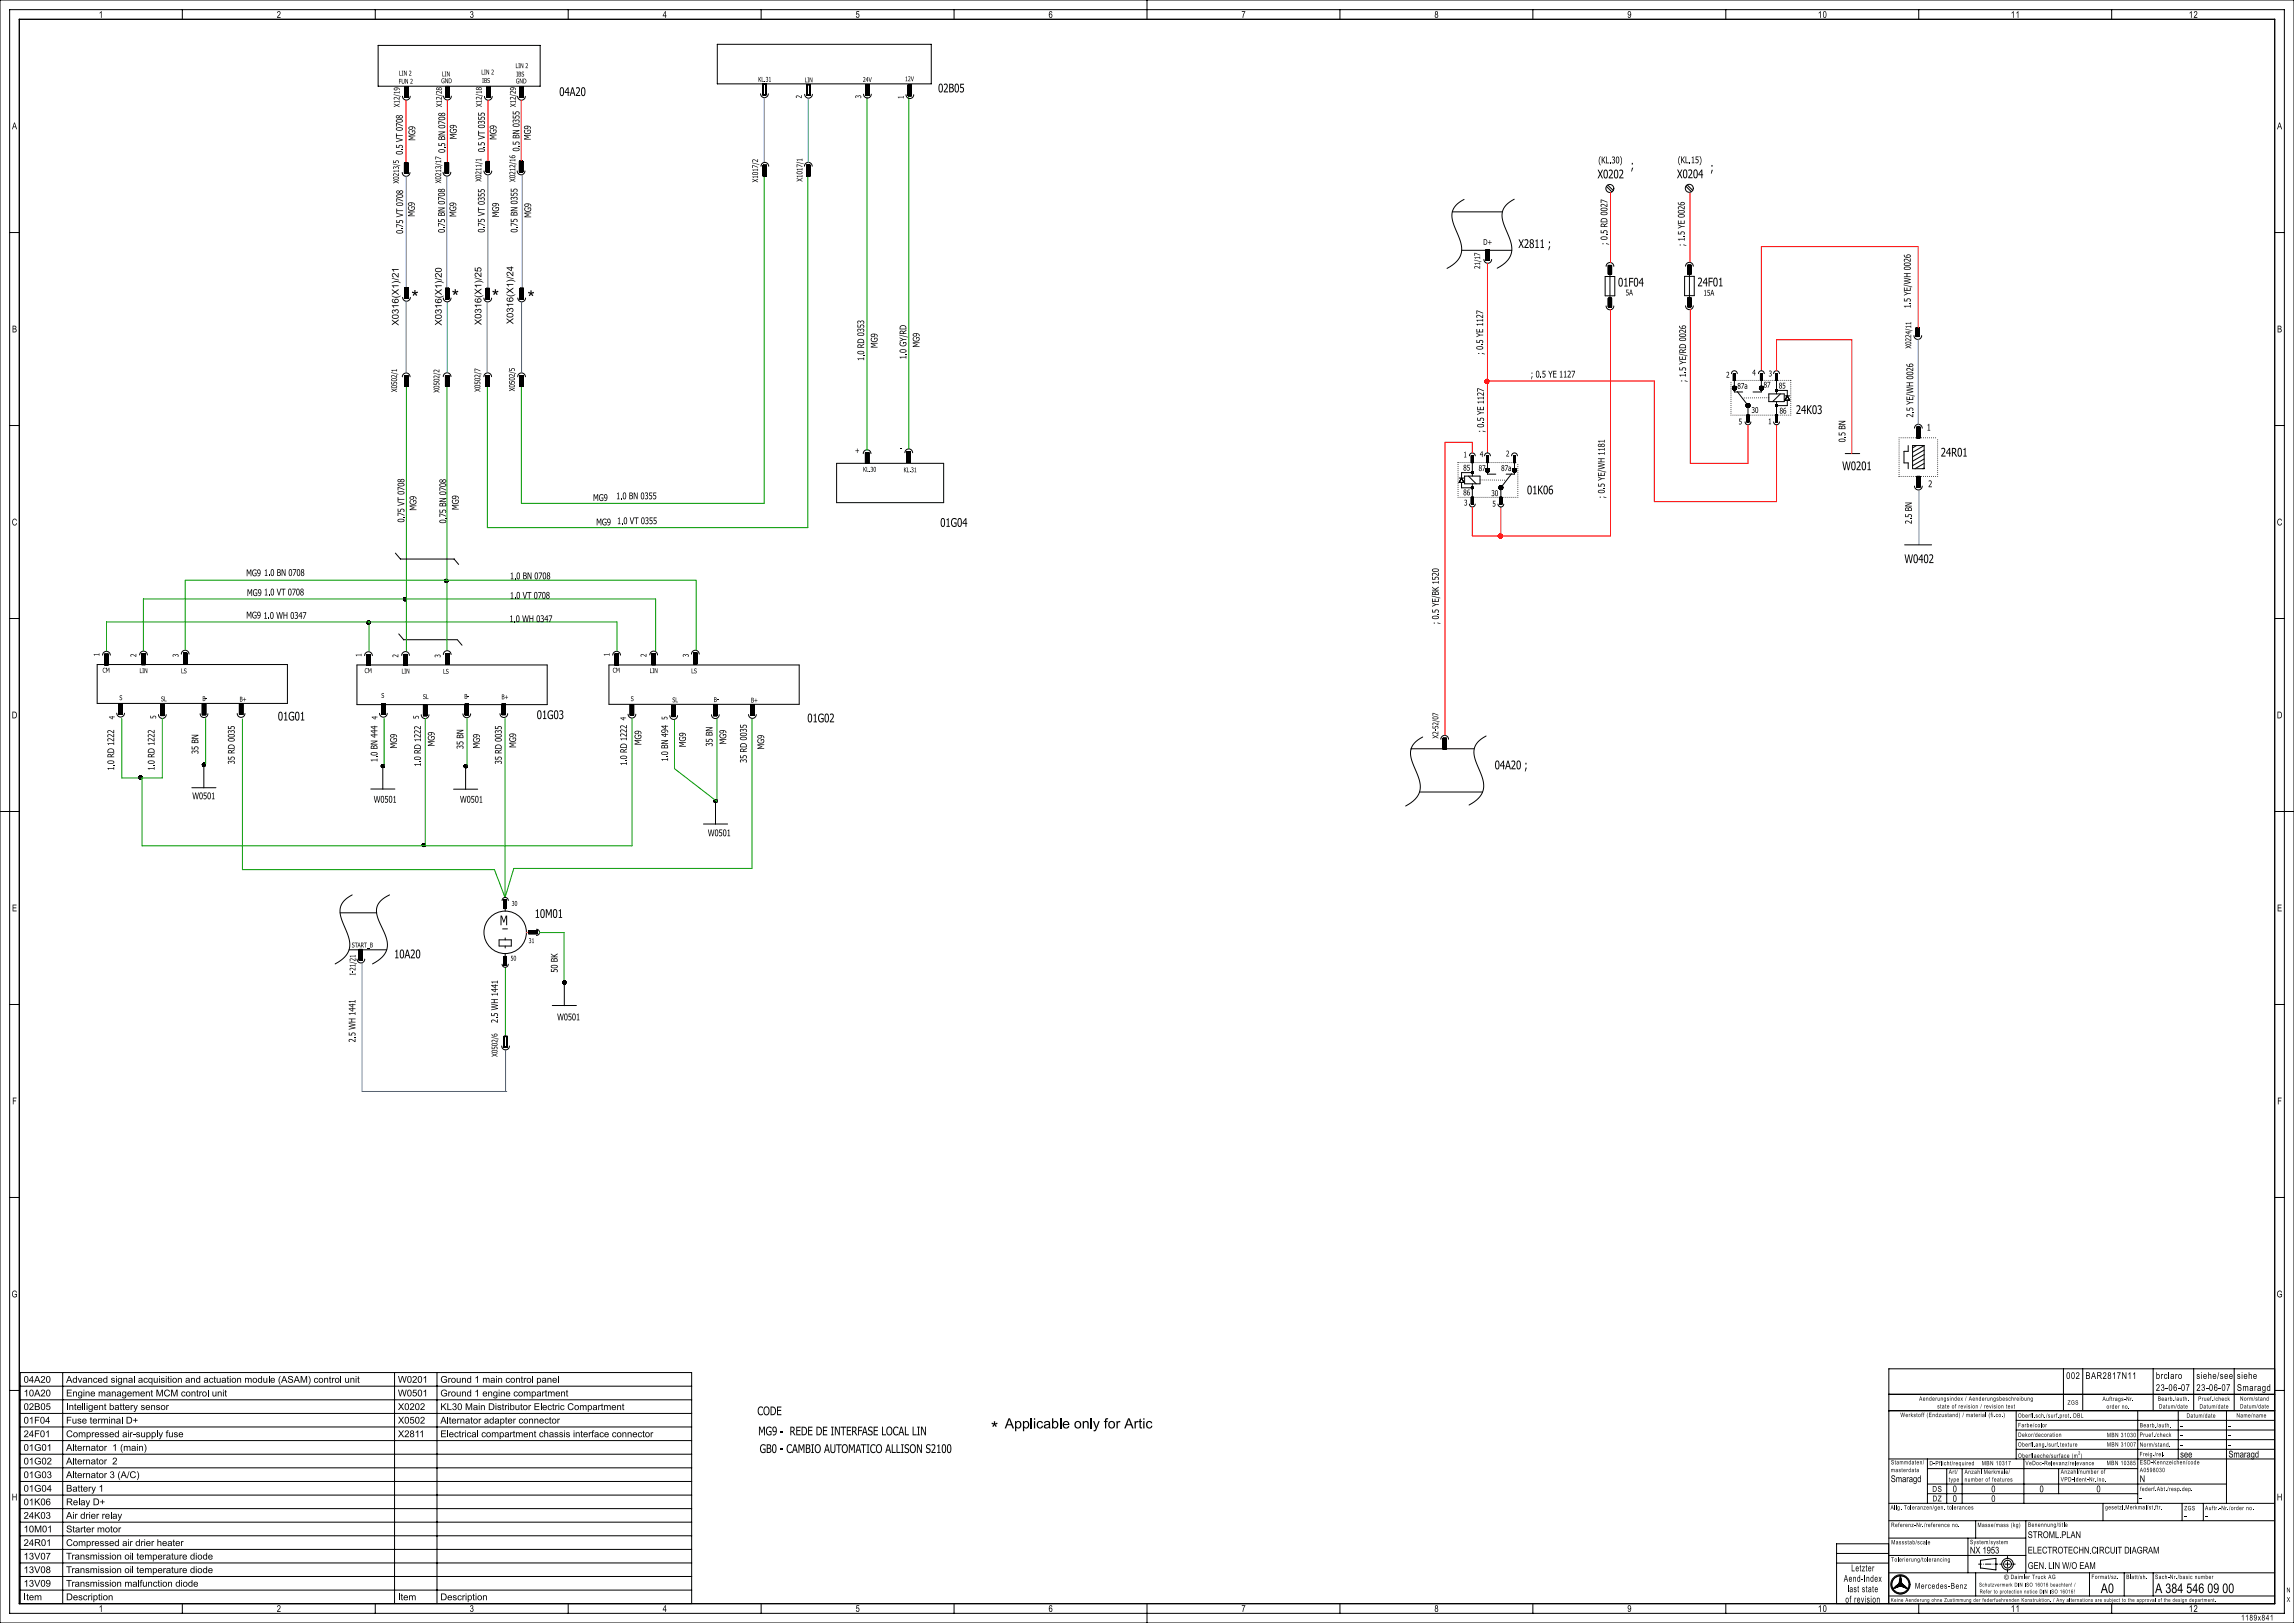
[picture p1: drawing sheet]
<svg xmlns="http://www.w3.org/2000/svg" width="1189mm" height="841mm" viewBox="0 0 1189 841" stroke-linecap="round" stroke-linejoin="round" font-family="sans-serif">
<defs><g id="words">
<g font-size="9.8">
<text x="213" y="157">*</text>
<text x="234" y="157">*</text>
<text x="255" y="157">*</text>
<text x="273" y="158">*</text>
<text x="514" y="744">*</text>
</g>
<text font-size="7.3" x="521" y="740">Applicable only for Artic</text>
<g font-size="7">
<text x="1089" y="826">A0</text>
<text x="1117" y="826">A 384 546 09 00</text>
</g>
<text font-size="6.9" x="259" y="479">M</text>
<g font-size="6.2">
<text x="486" y="48">02B05</text>
<text x="290" y="50">04A20</text>
<text x="845" y="88">;</text>
<text x="886" y="89">;</text>
<text x="828" y="92">X0202</text>
<text x="869" y="92">X0204</text>
<text x="787" y="129">X2811 ;</text>
<text x="839" y="148">01F04</text>
<text x="880" y="148">24F01</text>
<text x="931" y="215">24K03</text>
<text x="1006" y="237">24R01</text>
<text x="955" y="244">W0201</text>
<text x="791" y="256">01K06</text>
<text x="487" y="273">01G04</text>
<text x="987" y="292">W0402</text>
<text x="144" y="373">01G01</text>
<text x="278" y="373">01G03</text>
<text x="418" y="374">01G02</text>
<text x="775" y="399">04A20 ;</text>
<text x="277" y="476">10M01</text>
<text x="204" y="497">10A20</text>
<text x="393" y="733">CODE</text>
<text x="393" y="744">MG9 - REDE DE INTERFASE LOCAL LIN</text>
<text x="394" y="753">GB0 - CAMBIO AUTOMATICO ALLISON S2100</text>
</g>
<g font-size="5.3">
<text x="1159" y="721">Smaragd</text>
<text x="956" y="830">of revision</text>
</g>
<g font-size="5.2">
<text x="942" y="9">10</text>
<text x="1042" y="9">11</text>
<text x="1134" y="9">12</text>
<text x="1071" y="715">002</text>
<text x="1081" y="715">BAR2817N11</text>
<text x="1117" y="715">brclaro</text>
<text x="1138" y="715">siehe/see</text>
<text x="1159" y="715">siehe</text>
<text x="1117" y="721">23-06-07</text>
<text x="1138" y="721">23-06-07</text>
<text x="960" y="814">Letzter</text>
<text x="956" y="820">Aend-Index</text>
<text x="958" y="825">last state</text>
<text x="942" y="835">10</text>
<text x="1042" y="835">11</text>
<text x="1134" y="835">12</text>
</g>
<g font-size="4.9">
<text x="51" y="9">1</text>
<text x="143" y="9">2</text>
<text x="243" y="9">3</text>
<text x="343" y="9">4</text>
<text x="443" y="9">5</text>
<text x="543" y="9">6</text>
<text x="643" y="9">7</text>
<text x="743" y="9">8</text>
<text x="843" y="9">9</text>
<text x="6" y="67">A</text>
<text x="1180" y="67">A</text>
<text x="6" y="172">B</text>
<text x="207" y="169" transform="rotate(-90 207 169)">X0316(X1)/21</text>
<text x="229" y="169" transform="rotate(-90 229 169)">X0316(X1)/20</text>
<text x="250" y="168" transform="rotate(-90 250 168)">X0316(X1)/25</text>
<text x="266" y="168" transform="rotate(-90 266 168)">X0316(X1)/24</text>
<text x="1180" y="172">B</text>
<text x="6" y="272">C</text>
<text x="1180" y="272">C</text>
<text x="6" y="372">D</text>
<text x="1180" y="372">D</text>
<text x="6" y="472">E</text>
<text x="1180" y="472">E</text>
<text x="6" y="572">F</text>
<text x="1180" y="572">F</text>
<text x="6" y="672">G</text>
<text x="1180" y="672">G</text>
<text x="12" y="717">04A20</text>
<text x="34" y="717">Advanced signal acquisition and actuation module (ASAM) control unit</text>
<text x="206" y="717">W0201</text>
<text x="228" y="717">Ground 1 main control panel</text>
<text x="12" y="724">10A20</text>
<text x="34" y="724">Engine management MCM control unit</text>
<text x="206" y="724">W0501</text>
<text x="228" y="724">Ground 1 engine compartment</text>
<text x="12" y="731">02B05</text>
<text x="34" y="731">Intelligent battery sensor</text>
<text x="206" y="731">X0202</text>
<text x="228" y="731">KL30 Main Distributor Electric Compartment</text>
<text x="12" y="738">01F04</text>
<text x="34" y="738">Fuse terminal D+</text>
<text x="206" y="738">X0502</text>
<text x="228" y="738">Alternator adapter connector</text>
<text x="1130" y="740">-</text>
<text x="1155" y="740">-</text>
<text x="12" y="745">24F01</text>
<text x="34" y="745">Compressed air-supply fuse</text>
<text x="206" y="745">X2811</text>
<text x="228" y="745">Electrical compartment chassis interface connector</text>
<text x="1130" y="745">-</text>
<text x="1155" y="745">-</text>
<text x="12" y="752">01G01</text>
<text x="34" y="752">Alternator 1 (main)</text>
<text x="1130" y="755">see</text>
<text x="1130" y="750">-</text>
<text x="1155" y="755">Smaragd</text>
<text x="1155" y="750">-</text>
<text x="12" y="759">01G02</text>
<text x="34" y="759">Alternator 2</text>
<text x="12" y="766">01G03</text>
<text x="34" y="766">Alternator 3 (A/C)</text>
<text x="12" y="773">01G04</text>
<text x="34" y="773">Battery 1</text>
<text x="980" y="768">Smaragd</text>
<text x="1012" y="773">0</text>
<text x="1032" y="773">0</text>
<text x="1057" y="773">0</text>
<text x="1087" y="773">0</text>
<text x="1109" y="768">N</text>
<text x="6" y="778">H</text>
<text x="12" y="780">01K06</text>
<text x="34" y="780">Relay D+</text>
<text x="1012" y="778">0</text>
<text x="1032" y="778">0</text>
<text x="1109" y="778">-</text>
<text x="1180" y="778">H</text>
<text x="12" y="787">24K03</text>
<text x="34" y="787">Air drier relay</text>
<text x="1132" y="787">-</text>
<text x="1143" y="787">-</text>
<text x="12" y="794">10M01</text>
<text x="34" y="794">Starter motor</text>
<text x="1051" y="797">STROML.PLAN</text>
<text x="12" y="801">24R01</text>
<text x="34" y="801">Compressed air drier heater</text>
<text x="12" y="808">13V07</text>
<text x="34" y="808">Transmission oil temperature diode</text>
<text x="1021" y="805">NX 1953</text>
<text x="1051" y="805">ELECTROTECHN.CIRCUIT DIAGRAM</text>
<text x="12" y="815">13V08</text>
<text x="34" y="815">Transmission oil temperature diode</text>
<text x="1051" y="813">GEN. LIN W/O EAM</text>
<text x="12" y="822">13V09</text>
<text x="34" y="822">Transmission malfunction diode</text>
<text x="12" y="829">Item</text>
<text x="34" y="829">Description</text>
<text x="206" y="829">Item</text>
<text x="228" y="829">Description</text>
<text x="51" y="835">1</text>
<text x="143" y="835">2</text>
<text x="243" y="835">3</text>
<text x="343" y="835">4</text>
<text x="443" y="835">5</text>
<text x="543" y="835">6</text>
<text x="643" y="835">7</text>
<text x="743" y="835">8</text>
<text x="843" y="835">9</text>
</g>
<g font-size="4.8">
<text x="215" y="73" transform="rotate(-90 215 73)">MG9</text>
<text x="237" y="72" transform="rotate(-90 237 72)">MG9</text>
<text x="257" y="72" transform="rotate(-90 257 72)">MG9</text>
<text x="275" y="73" transform="rotate(-90 275 73)">MG9</text>
<text x="209" y="80" transform="rotate(-90 209 80)">0.5 VT 0708</text>
<text x="231" y="79" transform="rotate(-90 231 79)">0.5 BN 0708</text>
<text x="251" y="79" transform="rotate(-90 251 79)">0.5 VT 0355</text>
<text x="269" y="79" transform="rotate(-90 269 79)">0.5 BN 0355</text>
<text x="828" y="85">(KL.30)</text>
<text x="870" y="85">(KL.15)</text>
<text x="215" y="112" transform="rotate(-90 215 112)">MG9</text>
<text x="236" y="112" transform="rotate(-90 236 112)">MG9</text>
<text x="259" y="113" transform="rotate(-90 259 113)">MG9</text>
<text x="275" y="113" transform="rotate(-90 275 113)">MG9</text>
<text x="209" y="121" transform="rotate(-90 209 121)">0.75 VT 0708</text>
<text x="231" y="121" transform="rotate(-90 231 121)">0.75 BN 0708</text>
<text x="251" y="121" transform="rotate(-90 251 121)">0.75 VT 0355</text>
<text x="268" y="121" transform="rotate(-90 268 121)">0.75 BN 0355</text>
<text x="833" y="127" transform="rotate(-90 833 127)">; 0.5 RD 0027</text>
<text x="873" y="128" transform="rotate(-90 873 128)">; 1.5 YE 0026</text>
<text x="990" y="160" transform="rotate(-90 990 160)">1.5 YE/WH 0026</text>
<text x="455" y="180" transform="rotate(-90 455 180)">MG9</text>
<text x="477" y="180" transform="rotate(-90 477 180)">MG9</text>
<text x="769" y="184" transform="rotate(-90 769 184)">; 0.5 YE 1127</text>
<text x="448" y="187" transform="rotate(-90 448 187)">1.0 RD 0353</text>
<text x="470" y="186" transform="rotate(-90 470 186)">1.0 GY/RD</text>
<text x="793" y="196">; 0.5 YE 1127</text>
<text x="874" y="198" transform="rotate(-90 874 198)">; 1.5 YE/RD 0026</text>
<text x="992" y="216" transform="rotate(-90 992 216)">2.5 YE/WH 0026</text>
<text x="769" y="224" transform="rotate(-90 769 224)">; 0.5 YE 1127</text>
<text x="999" y="223">1</text>
<text x="956" y="229" transform="rotate(-90 956 229)">0.5 BN</text>
<text x="999" y="252">2</text>
<text x="307" y="260">MG9</text>
<text x="319" y="259">1.0 BN 0355</text>
<text x="832" y="258" transform="rotate(-90 832 258)">; 0.5 YE/WH 1181</text>
<text x="216" y="265" transform="rotate(-90 216 265)">MG9</text>
<text x="238" y="264" transform="rotate(-90 238 264)">MG9</text>
<text x="210" y="271" transform="rotate(-90 210 271)">0.75 VT 0708</text>
<text x="231" y="271" transform="rotate(-90 231 271)">0.75 BN 0708</text>
<text x="309" y="272">MG9</text>
<text x="320" y="272">1.0 VT 0355</text>
<text x="991" y="272" transform="rotate(-90 991 272)">2.5 BN</text>
<text x="128" y="299">MG9</text>
<text x="137" y="298">1.0 BN 0708</text>
<text x="264" y="300">1.0 BN 0708</text>
<text x="128" y="309">MG9</text>
<text x="137" y="309">1.0 VT 0708</text>
<text x="264" y="310">1.0 VT 0708</text>
<text x="128" y="320">MG9</text>
<text x="137" y="321">1.0 WH 0347</text>
<text x="264" y="322">1.0 WH 0347</text>
<text x="746" y="324" transform="rotate(-90 746 324)">; 0.5 YE/BK 1520</text>
<text x="206" y="388" transform="rotate(-90 206 388)">MG9</text>
<text x="225" y="387" transform="rotate(-90 225 387)">MG9</text>
<text x="240" y="388" transform="rotate(-90 240 388)">35 BN</text>
<text x="249" y="388" transform="rotate(-90 249 388)">MG9</text>
<text x="267" y="388" transform="rotate(-90 267 388)">MG9</text>
<text x="332" y="386" transform="rotate(-90 332 386)">MG9</text>
<text x="355" y="387" transform="rotate(-90 355 387)">MG9</text>
<text x="369" y="387" transform="rotate(-90 369 387)">35 BN</text>
<text x="376" y="386" transform="rotate(-90 376 386)">MG9</text>
<text x="396" y="388" transform="rotate(-90 396 388)">MG9</text>
<text x="103" y="391" transform="rotate(-90 103 391)">35 BN</text>
<text x="196" y="395" transform="rotate(-90 196 395)">1.0 BN 444</text>
<text x="346" y="395" transform="rotate(-90 346 395)">1.0 BN 494</text>
<text x="387" y="395" transform="rotate(-90 387 395)">35 RD 0035</text>
<text x="59" y="399" transform="rotate(-90 59 399)">1.0 RD 1222</text>
<text x="80" y="399" transform="rotate(-90 80 399)">1.0 RD 1222</text>
<text x="122" y="396" transform="rotate(-90 122 396)">35 RD 0035</text>
<text x="218" y="397" transform="rotate(-90 218 397)">1.0 RD 1222</text>
<text x="260" y="396" transform="rotate(-90 260 396)">35 RD 0035</text>
<text x="325" y="397" transform="rotate(-90 325 397)">1.0 RD 1222</text>
<text x="100" y="414">W0501</text>
<text x="194" y="416">W0501</text>
<text x="238" y="416">W0501</text>
<text x="367" y="433">W0501</text>
<text x="289" y="504" transform="rotate(-90 289 504)">50 BK</text>
<text x="258" y="530" transform="rotate(-90 258 530)">2.5 WH 1441</text>
<text x="289" y="529">W0501</text>
<text x="184" y="540" transform="rotate(-90 184 540)">2.5 WH 1441</text>
</g>
<g font-size="4.5">
<text x="1002" y="773">DS</text>
<text x="1162" y="840">1189x841</text>
</g>
<g font-size="4.4">
<text x="1002" y="778">DZ</text>
<text x="993" y="823">Mercedes-Benz</text>
</g>
<g font-size="4.1">
<text x="416" y="51" transform="rotate(-90 416 51)">2</text>
<text x="446" y="51" transform="rotate(-90 446 51)">3</text>
<text x="468" y="51" transform="rotate(-90 468 51)">1</text>
<text x="207" y="56" transform="rotate(-90 207 56)">X12/19</text>
<text x="229" y="55" transform="rotate(-90 229 55)">X12/28</text>
<text x="250" y="55" transform="rotate(-90 250 55)">X12/18</text>
<text x="267" y="56" transform="rotate(-90 267 56)">X12/29</text>
<text x="207" y="95" transform="rotate(-90 207 95)">X0213/5</text>
<text x="229" y="95" transform="rotate(-90 229 95)">X0213/17</text>
<text x="249" y="94" transform="rotate(-90 249 94)">X0211/1</text>
<text x="267" y="94" transform="rotate(-90 267 94)">X0212/16</text>
<text x="393" y="95" transform="rotate(-90 393 95)">X1017/2</text>
<text x="416" y="94" transform="rotate(-90 416 94)">X1017/1</text>
<text x="769" y="127">D+</text>
<text x="767" y="139" transform="rotate(-90 767 139)">21/17</text>
<text x="843" y="153">5A</text>
<text x="883" y="153">15A</text>
<text x="991" y="181" transform="rotate(-90 991 181)">X0224/11</text>
<text x="895" y="196">2</text>
<text x="908" y="195">4</text>
<text x="917" y="195">3</text>
<text x="206" y="203" transform="rotate(-90 206 203)">X0502/1</text>
<text x="228" y="203" transform="rotate(-90 228 203)">X0502/2</text>
<text x="249" y="203" transform="rotate(-90 249 203)">X0502/7</text>
<text x="267" y="203" transform="rotate(-90 267 203)">X0502/5</text>
<text x="900" y="201">87a</text>
<text x="914" y="201">87</text>
<text x="922" y="201">85</text>
<text x="908" y="214">30</text>
<text x="922" y="214">86</text>
<text x="901" y="220">5</text>
<text x="916" y="220">1</text>
<text x="466" y="233">-</text>
<text x="443" y="235">+</text>
<text x="759" y="237">1</text>
<text x="767" y="237">4</text>
<text x="781" y="237">2</text>
<text x="758" y="244">85</text>
<text x="766" y="244">87</text>
<text x="778" y="244">87a</text>
<text x="758" y="257">86</text>
<text x="773" y="257">30</text>
<text x="759" y="262">3</text>
<text x="773" y="262">5</text>
<text x="52" y="340" transform="rotate(-90 52 340)">1</text>
<text x="71" y="340" transform="rotate(-90 71 340)">2</text>
<text x="93" y="341" transform="rotate(-90 93 341)">3</text>
<text x="187" y="340" transform="rotate(-90 187 340)">1</text>
<text x="206" y="341" transform="rotate(-90 206 341)">2</text>
<text x="228" y="341" transform="rotate(-90 228 341)">3</text>
<text x="316" y="340" transform="rotate(-90 316 340)">1</text>
<text x="335" y="340" transform="rotate(-90 335 340)">2</text>
<text x="357" y="341" transform="rotate(-90 357 341)">3</text>
<text x="59" y="373" transform="rotate(-90 59 373)">4</text>
<text x="81" y="372" transform="rotate(-90 81 372)">5</text>
<text x="196" y="373" transform="rotate(-90 196 373)">4</text>
<text x="217" y="373" transform="rotate(-90 217 373)">5</text>
<text x="325" y="373" transform="rotate(-90 325 373)">4</text>
<text x="346" y="373" transform="rotate(-90 346 373)">5</text>
<text x="745" y="383" transform="rotate(-90 745 383)">X2-52/07</text>
<text x="184" y="505" transform="rotate(-90 184 505)">I-21/21</text>
<text x="258" y="548" transform="rotate(-90 258 548)">X0502/6</text>
</g>
<text font-size="3.5" x="1039" y="818">© Daimler Truck AG</text>
<g font-size="3.4">
<text x="267" y="35">LIN 2</text>
<text x="207" y="39">LIN 2</text>
<text x="229" y="40">LIN</text>
<text x="249" y="39">LIN 2</text>
<text x="268" y="40">IBS</text>
<text x="207" y="43">FUN 2</text>
<text x="229" y="43">GND</text>
<text x="250" y="43">IBS</text>
<text x="267" y="43">GND</text>
<text x="393" y="42">KL.31</text>
<text x="417" y="43">LIN</text>
<text x="447" y="42">24V</text>
<text x="469" y="42">12V</text>
<text x="447" y="244">KL.30</text>
<text x="468" y="245">KL.31</text>
<text x="53" y="349">CM</text>
<text x="72" y="349">LIN</text>
<text x="94" y="349">LS</text>
<text x="189" y="349">CM</text>
<text x="208" y="349">LIN</text>
<text x="230" y="349">LS</text>
<text x="318" y="349">CM</text>
<text x="337" y="349">LIN</text>
<text x="358" y="349">LS</text>
<text x="62" y="363">S</text>
<text x="83" y="363">SL</text>
<text x="105" y="363">B-</text>
<text x="124" y="364">B+</text>
<text x="198" y="362">S</text>
<text x="219" y="362">SL</text>
<text x="241" y="362">B-</text>
<text x="260" y="362">B+</text>
<text x="327" y="363">S</text>
<text x="348" y="364">SL</text>
<text x="370" y="364">B-</text>
<text x="389" y="364">B+</text>
<text x="265" y="469">30</text>
<text x="182" y="491">START_B</text>
<text x="274" y="489">31</text>
<text x="265" y="498">50</text>
<text x="1090" y="726">Auftrags-Nr.</text>
<text x="1139" y="726">Pruef./check</text>
<text x="1004" y="730">state of revision / revision text</text>
<text x="1072" y="728">ZGS</text>
<text x="985" y="734">Werkstoff (Endzustand) / material (fi.co.)</text>
<text x="1046" y="735">Oberfl.sch./surf.prot. DBL</text>
<text x="1046" y="750">Oberfl.ang./surf.texture</text>
<text x="1109" y="745">Pruef./check</text>
<text x="1046" y="755">Oberflaeche/surface (m )</text>
<text x="980" y="759">Stammdaten/</text>
<text x="1000" y="759">D-Pflicht/required</text>
<text x="1026" y="759">MBN 10317</text>
<text x="1109" y="759">ESD-Kennzeichen/code</text>
<text x="1018" y="768">number of features</text>
<text x="1068" y="764">Anzahl/number of</text>
<text x="1109" y="773">federf.Abt./resp.dep.</text>
<text x="1091" y="782">gesetzl.Merkmal/st.ftr.</text>
<text x="1132" y="783">ZGS</text>
<text x="1143" y="783">Auftr.-Nr./order no.</text>
<text x="980" y="791">Referenz-Nr./reference no.</text>
<text x="1025" y="791">Masse/mass (kg)</text>
<text x="1021" y="800">System/system</text>
<text x="1117" y="818">Sach-Nr./basic number</text>
</g>
<g font-size="3.3">
<text x="995" y="726">Aenderungsindex / Aenderungsbeschreibung</text>
<text x="1118" y="726">Bearb./auth.</text>
<text x="1161" y="726">Norm/stand</text>
<text x="1092" y="730">order no.</text>
<text x="1119" y="730">Datum/date</text>
<text x="1140" y="730">Datum/date</text>
<text x="1161" y="730">Datum/date</text>
<text x="1133" y="735">Datum/date</text>
<text x="1159" y="735">Name/name</text>
<text x="1046" y="740">Farbe/color</text>
<text x="1109" y="740">Bearb./auth.</text>
<text x="1046" y="745">Dekor/decoration</text>
<text x="1092" y="750">MBN 31007</text>
<text x="1092" y="745">MBN 31030</text>
<text x="1109" y="750">Norm/stand.</text>
<text x="1109" y="755">Freig./rel.</text>
<text x="1050" y="759">VeDoc-Relevanz/relevance</text>
<text x="1092" y="759">MBN 10385</text>
<text x="980" y="763">masterdata</text>
<text x="1010" y="764">Art/</text>
<text x="1010" y="768">type</text>
<text x="1018" y="764">Anzahl Merkmale/</text>
<text x="1068" y="768">VPD-Ident-Nr./no.</text>
<text x="1109" y="763">A0598030</text>
<text x="980" y="782">Allg. Toleranzen/gen. tolerances</text>
<text x="1051" y="791">Benennung/title</text>
<text x="980" y="800">Massstab/scale</text>
<text x="980" y="809">Tolerierung/tolerancing</text>
<text x="1084" y="818">Format/sz.</text>
<text x="1102" y="818">Blatt/sh.</text>
</g>
<g font-size="3">
<text x="1026" y="822">Schutzvermerk DIN ISO 16016 beachten! /</text>
<text x="1026" y="826">Refer to protection notice DIN ISO 16016!</text>
<text x="980" y="830">Keine Aenderung ohne Zustimmung der federfuehrenden Konstruktion. / Any alternations are subject to the approval of the design department.</text>
</g>
<text font-size="2.4" x="1077" y="754">2</text>
</g></defs>
<g fill="#000">
<path d="M1185 823l2 2v-2v2l-1-2-1 2z" fill-rule="evenodd"/>
<path d="M1185 828l1 1 1-1-1 1 1 1-1-1-1 1 1-1z" fill-rule="evenodd"/>
</g>
<g fill="none" stroke="#000" stroke-width=".52">
<path d="M0 0h1189v841h-1189zM5 5h1179v831h-1179zM94 5v5M195 5v5M294 5v5M395 5v5M494 5v5M595 0v10M694 5v5M795 5v5M894 5v5M995 5v5"/>
<path d="M1095 5v5M196 24h84v21h-84zM372 23h111v20h-111zM209 50a2 2 0 0 0 2 2 2 2 0 0 0 2-2M210 50h1h-1v-5h1v5M210 49h1M210 50h1M210 48h1M210 47h1M210 46h1M211 45h-1M211 49h-1"/>
<path d="M211 50h-1M211 47h-1M211 46h-1M230 50a2 2 0 0 0 2 2 2 2 0 0 0 2-2M231 45h2v5h-2zM231 45h2M231 50h2M231 49h2M231 47h2M231 46h2M233 49h-2M233 50h-2"/>
<path d="M233 48h-2M233 47h-2M233 46h-2M251 50a2 2 0 0 0 2 2 2 2 0 0 0 2-2M252 45h2v5h-2zM252 50h2M252 49h2M252 48h2M252 46h2M252 45h2M254 49h-2M254 48h-2"/>
<path d="M254 47h-2M254 46h-2M254 45h-2M268 50a2 2 0 0 0 2 2 2 2 0 0 0 2-2M269 45h2v5h-2zM269 49h2M269 50h2M269 48h2h-2M269 47h2M269 46h2M269 45h2M271 49h-2"/>
<path d="M271 50h-2M271 48h-2M271 47h-2M394 49a2 2 0 0 0 2 2 2 2 0 0 0 2-2M395 44h2v5h-2zM417 49a2 2 0 0 0 2 2 2 2 0 0 0 2-2M418 44h2v5h-2zM448 49a2 2 0 0 0 2 2 2 2 0 0 0 2-2M449 49h1M449 44h.1M449 44v1M450 44l-1 1"/>
<path d="M450 44l-1 2M450 44h-1v5M450 44v5M450 49h.1M450 48l-1 1M450 48v1M450 47l-1 2M450 46l-1 2M450 45l-1 2M470 49a2 2 0 0 0 2 2 2 2 0 0 0 2-2M471 50h1M471 44h.1"/>
<path d="M471 44v1M472 44l-1 1M472 44l-1 2M472 48l-1 2M472 48l-1 1M472 47l-1 2M472 49v1v-1M472 50h.1M472 49h.1M472 49v1M472 46l-1 2M472 46l-1 1"/>
<path d="M472 45l-1 2M472 44v6M472 44h-1v6M208 89a2 2 0 0 0 2 2 2 2 0 0 0 2-2M210 84h1v6h-1zM210 86h1M210 90h1M210 89h1M210 87h1M210 86h1h-1M210 85h1M211 89h-1"/>
<path d="M211 88h-1M211 87h-1M211 86h-1M230 89a2 2 0 0 0 2 2 2 2 0 0 0 2-2M231 89h1M231 84h1v6h-1zM231 84h1M231 90h1M231 88h1M231 85h1M232 86h-1M232 88h-1"/>
<path d="M232 87h-1M232 85h-1M251 89a2 2 0 0 0 2 2 2 2 0 0 0 2-2M252 84h2v5h-2zM252 89h2M252 84h2M252 88h2M252 85h2M254 86h-2M254 88h-2M254 87h-2M254 85h-2"/>
<path d="M268 89a2 2 0 0 0 2 2 2 2 0 0 0 2-2M269 84h2v5h-2zM269 89h2M269 88h2M269 87h2M269 86h2M269 84h2M271 84h-2M271 86h-2M271 85h-2M394 86a2 2 0 0 1 2-2 2 2 0 0 1 2 2M396 89h1"/>
<path d="M396 86h1v5h-1zM396 90h1M396 88h1M396 87h1M396 86h1M397 90h-1M397 89h-1M397 87h-1M397 86h-1M397 91h-1M417 86a2 2 0 0 1 2-2 2 2 0 0 1 2 2M418 89h2"/>
<path d="M418 86h2v5h-2zM418 90h2M418 88h2M418 87h2M420 87h-2M420 86h-2M420 91h-2M420 90h-2M833 97l2 2M833 96l3 3M874 97l3 2M875 96l2 3"/>
<path d="M753 110h26M759 103a10 10 0 0 0-5 15 17 17 0 0 1 2 16l-2 2-4 3M785 103a10 10 0 0 0-5 15 17 17 0 0 1 2 16l-2 2-4 3M5 121h5M758 130h26M769 134a2 2 0 0 0 2 2 2 2 0 0 0 2-2M770 129h2M770 129v6M770 135h2M770 129v1M771 129l-1 1M771 129l-1 2"/>
<path d="M772 129l-2 2M772 129v6M772 135h.1M772 134l-1 1M772 133l-1 2M772 133l-2 2M772 132l-2 2M772 132l-2 1M772 131l-2 2M772 130l-2 2M832 138a2 2 0 0 1 2-2 2 2 0 0 1 2 2M834 138v4"/>
<path d="M834 138h1M834 138h.1M835 138l-1 1M835 138v4M835 140l-1 2M835 139l-1 2M835 138l-1 2M874 138a2 2 0 0 1 2-2 2 2 0 0 1 2 2M875 137h1M875 137v5M875 138l1-1-1 1M875 137h.1"/>
<path d="M875 137v1M876 137l-1 2M876 137v5M876 140l-1 2M876 139l-1 2M876 138l-1 2M876 138l-1 1M1179 121h5M209 154a2 2 0 0 0 2 2 2 2 0 0 0 2-2M210 153h2M210 149h2v6h-2zM210 154h2"/>
<path d="M210 152h2M210 151h2M212 154h-2M212 149h-2M212 153h-2M212 151h-2M212 150h-2M230 154a2 2 0 0 0 2 2 2 2 0 0 0 2-2M231 149h2v6h-2zM231 153h2h-2M231 153h2M231 152h2"/>
<path d="M231 151h2M231 150h2M233 154h-2M233 155h-2M233 153h-2M233 150h-2M251 154a2 2 0 0 0 2 2 2 2 0 0 0 2-2M252 154h2l-2 1M252 149h2v6h-2zM252 153h2M252 152h2M252 151h2"/>
<path d="M252 150h2M254 153h-2M254 154h-2M254 150h-2M254 155h-2M268 154a2 2 0 0 0 2 2 2 2 0 0 0 2-2M270 153h1h-1M270 149h1v6h-1zM270 153h1M270 152h1M270 151h1M270 150h1"/>
<path d="M271 154h-1M271 155h-1M271 153h-1M271 150h-1M832 143h5v10h-5zM832 159a2 2 0 0 0 2 2 2 2 0 0 0 2-2M834 159h1M834 155v4M834 142h1M834 155h1M834 155h.1M835 155l-1 1"/>
<path d="M835 155v4M835 141l-1 1v13h1M835 142h.1M835 141v1v-1M835 141l-1 1M835 159h.1M835 158v1M835 158l-1 1M835 157l-1 2M835 156l-1 2M835 156l-1 1M835 155l-1 2"/>
<path d="M873 143h5v10h-5zM874 158a2 2 0 0 0 2 2 2 2 0 0 0 2-2M875 142h1M875 154v1M875 142l1-1v1v12l-1 1M876 154l-1 2M876 154v5h-1M876 154h-1v5M876 142h.1M876 141v1M876 141l-1 1M876 159h.1"/>
<path d="M876 158v1M876 158l-1 1M876 157l-1 2M876 156l-1 2M876 155l-1 2M876 155l-1 1M992 174a2 2 0 0 0 2 2 2 2 0 0 0 2-2M993 171l1-1-1 1M993 170h.1M994 170h-1M994 170l-1 1M995 170l-2 1"/>
<path d="M995 170l-2 2M995 170v4h-2M995 170h-2v4M995 174h.1M995 174h-1M995 173l-1 1M995 173l-2 1M995 172l-2 2M995 172l-2 1M995 171l-2 2M209 195a2 2 0 0 1 2-2 2 2 0 0 1 2 2M210 195h1v5h-1z"/>
<path d="M210 200h1M210 198h1h-1M210 198h1M210 197h1M210 196h1M210 195h1M211 197h-1M211 200h-1M211 199h-1M211 198h-1M230 195a2 2 0 0 1 2-2 2 2 0 0 1 2 2M231 195h2v5h-2z"/>
<path d="M231 197h2M231 200h2M231 199h2M231 198h2M231 195h2M233 195h-2M233 200h-2M233 197h-2M233 196h-2M251 195a2 2 0 0 1 2-2 2 2 0 0 1 2 2M252 195h2v5h-2zM252 200h2"/>
<path d="M252 199h2M252 198h2M252 197h2M254 197h-2M254 200h-2M254 196h-2M254 195h-2M268 195a2 2 0 0 1 2-2 2 2 0 0 1 2 2M269 195h2v5h-2zM269 200h2M269 199h2M269 198h2"/>
<path d="M269 195h2M271 197h-2M271 198h-2M271 196h-2M271 195h-2M897 198h.1M897 199h.1M897 194a1.5 1.5 0 0 1 2-2 1.5 1.5 0 0 1 1 2M898 197h.1M898 194h1M898 197h1M898 194v3"/>
<path d="M898 194h.1M899 194h-1M899 197h.1M899 194l-1 1M899 197v3M899 196v1M899 196l-1 1M899 195l-1 1M899 194l-1 2M899 194v3M900 197h.1M901 197h.1"/>
<path d="M902 197h.1M903 197h.1M904 197h.1M905 197h.1M906 197h.1M908 197h.1M909 197h.1M910 197h.1M911 197h.1M911 194a1.5 1.5 0 0 1 2-2 1.5 1.5 0 0 1 1 2M912 197h.1M912 197h1"/>
<path d="M912 194h1M912 194v3M912 194h.1M913 194h-1M913 194l-1 1M913 197v3M913 194v3M913 197h.1M913 196v1M913 196l-1 1M913 195l-1 2M913 195l-1 1"/>
<path d="M914 197h.1M915 197h.1M916 197h.1M917 197h.1M918 197h.1M919 197h.1M919 194a1.5 1.5 0 0 1 2-2 1.5 1.5 0 0 1 1 2M920 197h.1M920 194h1M920 194v3h1M920 194h.1M921 194h-1"/>
<path d="M921 197v7M921 194l-1 1M921 194v3M921 197h.1M921 196v1M921 196l-1 1 1-1M921 196l-1 1M921 195l-1 2M921 195l-1 1M921 194l-1 2M922 197h.1M923 197h.1"/>
<path d="M924 197h.1M925 197h.1M926 197h.1M927 197h.1M928 197h.1M928 198h.1M928 199h.1M897 200h.1M897 201h.1M897 202h.1M897 203h.1M897 204h.1"/>
<path d="M897 205h.1M897 206h.1M897 207h.1M897 208h.1M897 209h.1M897 210h.1M897 211h.1M897 212h.1M897 213h.1M897 214h.1M897 215h.1M898 201l2 1"/>
<path d="M898 201v1M898 201h.1M898 215h.1M898 202h1M899 200l-1 1M899 201l-1 1M899 200h1M899 202v1h4M899 202l1-1-1 1M899 215h.1M899 200l-1 2M900 200v1"/>
<path d="M900 200l-2 1M900 202h-1M900 200l-2 2M900 201l-2 1M900 201l-1 1M900 201v1M900 215h.1M900 203l6 7M901 215h.1M902 215h.1M903 215h.1M904 206h.1"/>
<path d="M904 215h.1M904 219a1.5 1.5 0 0 0 2 1 1.5 1.5 0 0 0 1-1M905 210v1M905 210h.1M905 206h.1M905 211h.1M905 209v1M905 215h1M905 211h1M905 215v4h1v-4M906 215h-1M906 209l-1 1"/>
<path d="M906 211v4h-1M906 209h1M906 209l-1 2M906 209l1 2M906 209v2M906 211h.1M906 211l1-1-1 1M906 206h.1M906 215l-1 1M906 216l-1 1M906 218v1M906 218v1v-1"/>
<path d="M906 217l-1 1M906 216l-1 2M906 215l-1 2M907 209l-2 2M907 209v1M907 209l-2 2 2-2M907 211h.1M907 210l-2 1M907 211h-1M907 210l-1 1M907 210v1M907 206h.1"/>
<path d="M908 215h.1M908 206h.1M909 215h.1M909 206h.1M910 215h.1M910 206h.1M911 215h.1M911 206h1M912 215h.1M912 201l2 1M912 201v1M912 201h.1"/>
<path d="M912 202h.1M912 200v1M912 202h1M913 200l-1 1M913 206h.1M913 215h.1M913 201l-1 1M913 200h.1M913 200h-1M913 202v1h-4M913 200h1M913 202h.1"/>
<path d="M913 200l-1 2M914 202h-1M914 200l-2 2v-1M914 206h.1M914 200l-2 2M914 202h.1M914 200v1M914 200l-2 1M914 201l-2 1 1-1M914 215h.1M914 201h.1M914 201l-1 1"/>
<path d="M914 201l-1 1h1M914 201v1M915 206h.1M915 215h.1M916 206h.1M916 215h.1M917 206h.1M917 204h8v4h-8zM917 215h.1M918 215h.1M919 215h.1M919 219a1.5 1.5 0 0 0 2 1 1.5 1.5 0 0 0 1-1"/>
<path d="M920 215h.1M920 215h1M920 215v4M920 210h.1M920 202v1M920 210l1 1M920 203h1M920 202h.1M921 211h.1M921 203h.1M921 210h-1M921 210h.1"/>
<path d="M921 203v-1v1M921 202h-1M921 208v7l-1 1M921 210v1M921 202v1M921 202h.1M921 202l-1 1M921 215l-1 1M921 210l-1 1M921 216l-1 1M921 202h5v3M921 215v4h-1"/>
<path d="M921 218v1M921 218l-1 1M921 217l-1 2M921 217l-1 1M921 216l-1 2M922 215h.1M923 204l-4 4M923 215h.1M924 215h.1M925 215h.1M925 205h3M926 215h.1"/>
<path d="M926 205l2 2h-3zM926 207v3h-5M927 215h.1M928 215h.1M928 200h.1M928 201h.1M928 202h.1M928 203h.1M928 204h.1M928 205h.1M928 206h.1M928 207h.1"/>
<path d="M928 208h.1M928 209h.1M928 210h.1M928 211h.1M928 212h.1M928 213h.1M928 214h.1M5 221h5M447 235a2 2 0 0 1 2-2 2 2 0 0 1 2 2M449 235h1M449 235v5M449 235h.1"/>
<path d="M450 235l-1 1M450 235v5M450 240h.1M450 239v1M450 239l-1 1M450 238l-1 2M450 237l-1 2M450 236l-1 2M450 235l-1 2M469 235a2 2 0 0 1 2-2 2 2 0 0 1 2 2M470 234h2M470 234v6"/>
<path d="M470 234h.1M471 234h-1M471 234l-1 1M471 240l1-1-1 1M472 234l-2 2M472 234v6h-2M472 239v1M472 239l-1 1M472 238l-1 2M472 238l-2 2M472 237l-2 2M472 237l-2 1"/>
<path d="M472 236l-2 2M472 235l-2 2M756 240h.1M757 240h.1M758 240h.1M759 240h.1M760 240h.1M761 240h.1M762 236a1.5 1.5 0 0 1 1-1 1.5 1.5 0 0 1 2 1M762 240h.1M763 236h1M763 236v4"/>
<path d="M763 236h.1M763 236v1M763 240v7M764 236l-1 1M764 236v4h-1M764 239l-1 1M764 238l-1 2M764 238l-1 1M764 237l-1 2M764 237l-1 1M764 236l-1 2M764 240h.1"/>
<path d="M765 240h.1M766 240h.1M767 240h.1M768 240h.1M769 240h.1M769 236a1.5 1.5 0 0 1 2-1 1.5 1.5 0 0 1 1 1M770 240h.1M771 236h-1M771 236l-1 1M771 240v3M771 236h-1v4h1M771 237l-1 1"/>
<path d="M771 236v4M771 239v1M771 239v1v-1M771 238l-1 2M771 238l-1 1M771 237l-1 2M771 236l-1 2M772 240h.1M773 240h.1M774 240h.1M775 240h.1M776 240h.1"/>
<path d="M777 240h.1M778 240h.1M779 240h.1M781 240h.1M782 240h.1M783 240h.1M783 236a1.5 1.5 0 0 1 2-1 1.5 1.5 0 0 1 1 1M784 240h.1M785 236l-1 1M785 240h.1M785 240v3M785 236h-1v4h1"/>
<path d="M785 236v4M785 239v1M785 238v2M785 238l-1 1M785 237l-1 2M785 237l-1 1M785 236l-1 2M786 240h.1M956 235h8M984 227h.1M984 228h.1M984 229h.1"/>
<path d="M984 230h.1M984 231h.1M984 232h.1M984 233h.1M984 234h.1M984 235h.1M984 236h.1M984 237h.1M984 238h.1M984 239v1M985 227h.1M986 227h.1"/>
<path d="M987 227h.1M989 227h.1M989 231v3h-2v6h2v3M990 227h.1M991 227h.1M991 231h6v12h-6zM992 227h.1M992 222a2 2 0 0 1 2-2 2 2 0 0 1 2 2M993 227h.1M993 231l-2 1M993 227h2M994 221l-1 1"/>
<path d="M995 221l-2 1M995 221l-2 2M995 221v6M995 221h-2v6M995 227h.1M995 226v1M995 226l-1 1M995 226l-1 1 1-1M995 225l-1 2M995 225l-2 2M995 224l-2 2M995 223l-2 2"/>
<path d="M995 223l-2 1M995 222l-2 2M996 227h.1M997 227h.1M997 231l-6 3M997 233l-6 4M997 238l-6 3M997 236l-6 3M998 227h.1M999 227h.1M1000 227h.1M1001 227h.1"/>
<path d="M1002 227h.1M1003 227h.1M1004 228h.1M1004 229h.1M1004 230h.1M1004 231h.1M1004 232h.1M1004 233h.1M1004 234h.1M1004 235h.1M1004 236h.1M1004 237h.1"/>
<path d="M1004 238h.1M1004 239v1M1179 221h5M434 240h55v20h-55zM756 258h.1M756 241h.1M756 242h.1M756 243h.1M756 244h.1M756 245h.1M756 246h.1M756 247h.1"/>
<path d="M756 248h.1M756 249h.1M756 250h.1M756 251h.1M756 252h.1M756 253h.1M756 254h.1M756 255h.1M756 256h.1M756 257h.1M756 248h3M757 258h.1"/>
<path d="M758 250v3h5M758 248l1 2h-3zM758 258h.1M759 258h.1M759 247h8v4h-8zM760 258h.1M761 258h.1M761 247l4 4M762 258h.1M763 245h-5v3M763 258h1M763 258v3"/>
<path d="M763 253h.1M763 245h.1M763 258h.1M763 244v1zM763 252v1M763 244v1M763 244h.1M763 252h.1M763 244l1 1M763 251v7M763 252l1 1M763 253h1"/>
<path d="M764 253h-1M764 245h-1M764 253h.1M764 245h.1M764 258v3h-1M764 260l-1 1M764 259l-1 2M764 259l-1 1M764 258l-1 2M764 258l-1 1M764 258h.1M765 258h.1"/>
<path d="M766 258h.1M767 258h.1M767 249h.1M768 258h.1M768 249h.1M769 258h.1M769 249h.1M770 244h.1M770 243h1zM770 258h.1M770 243v1M770 243l2 1"/>
<path d="M770 243h.1M770 244l1 1M770 249h.1M771 245h.1M771 243h1M771 243h-1M771 245v1h4M771 243l-1 1M771 243h.1M771 244v1M771 258h.1M771 249h.1"/>
<path d="M772 243h-1M772 243l-2 1M772 243h.1M772 244l-1 1M772 244h-1M772 243v1M772 244h.1M772 243l-1 2M772 244h-2M772 258h.1M772 249h.1M773 258h.1"/>
<path d="M773 249h.1M774 258h.1M775 249h.1M775 258h.1M776 249h.1M776 258h.1M777 249h.1M777 252v1M777 253h.1M777 253v1M777 252h.1M777 258h1"/>
<path d="M777 254h1M777 258v3M777 258h.1M778 254h.1M778 253l-1 1M778 252h-1M778 249h.1M778 252l-1 1M778 252l-1 1zM778 258h-1M778 252h.1M778 252v2"/>
<path d="M778 252h1M778 252l1 1M778 253v1M778 254v4h-1M778 258l-1 1M778 258v3M778 260l-1 1M778 259l-1 2M778 259l-1 1M779 253l-1 1M779 252l-2 1M779 252l-2 2"/>
<path d="M779 252h.1M779 252l-1 1 1-1M779 249h.1M779 252l-1 2M779 253h.1M779 252v1M779 258h.1M780 249h.1M781 258h.1M782 258h.1M783 258h.1M783 245l-5 8"/>
<path d="M784 258h.1M784 244h.1M784 243h.1M784 244l1 1M784 243v1M784 243l2 1M785 258h.1M785 245h.1M785 243h.1M785 243l-1 1M785 243h1M785 243h-1"/>
<path d="M785 245v1h-4M785 243v1M786 244h-2M786 243l-2 1M786 243h.1M786 244l-1 1M786 258h.1M786 243v1M786 244h.1M786 243l-2 2 2-2M786 243l-1 2 1-1M787 241h.1"/>
<path d="M787 242h.1M787 243h.1M787 244h.1M787 245h.1M787 246h.1M787 247h.1M787 248h.1M787 249h.1M787 250h.1M787 251h.1M787 252h.1M787 253h.1"/>
<path d="M787 254h.1M787 255h.1M787 256h.1M787 257h.1M787 258h.1M984 247h.1M984 241h.1M984 242h.1M984 243h.1M984 244h.1M984 245h.1M984 246h.1"/>
<path d="M985 247h.1M986 247h.1M987 247h.1M989 247h.1M990 247h.1M991 247h.1M992 247h.1M992 252a2 2 0 0 0 2 2 2 2 0 0 0 2-2M993 247h.1M994 247h-1M994 247l-1 1M995 247l-2 1"/>
<path d="M995 247l-2 2M995 247v5h-2M995 247h-2v5M995 252h.1M995 252h-1M995 251l-1 1M995 251l-2 1M995 250l-2 2M995 249l-2 2M995 249l-2 1M995 248l-2 2M996 247h.1"/>
<path d="M997 247h.1M997 242v1M997 240l-4 3M998 247h.1M999 247h.1M1000 247h.1M1001 247h.1M1002 247h.1M1003 247h.1M1004 241h.1M1004 242h.1M1004 243h.1"/>
<path d="M1004 244h.1M1004 245h.1M1004 246h.1M1004 247h.1M762 261a1.5 1.5 0 0 0 1 2 1.5 1.5 0 0 0 2-2M764 261h-1M776 261a1.5 1.5 0 0 0 2 2 1.5 1.5 0 0 0 1-2M777 261h1M778 261h.1M205 287l3 3h28M235 290l3 2M987 282h14"/>
<path d="M209 310h2M209 310v1M209 311h1M209 310h1h1M209 310h.1M210 310l-1 1M210 311h.1M210 310h-1M210 310h.1M210 310h1M210 311h1h-1M211 310l-2 1"/>
<path d="M211 310h-1M211 310h.1M211 310l-1 1M211 310v1M211 310l-1 1h1M231 301h.1M231 301h1M231 301v1M231 302l1-1zM231 300v1M231 302h1M231 302h.1"/>
<path d="M231 300h.1M232 300l-1 1M232 301h-1M232 301l-1 1M232 300v1M232 300l-1 1h1M232 301v1M232 301h.1M5 321h5M53 339a2 2 0 0 1 2-2 2 2 0 0 1 2 2M54 340h2M56 339h-2"/>
<path d="M72 339a2 2 0 0 1 2-2 2 2 0 0 1 2 2M74 340h1M75 339h-1M94 339a2 2 0 0 1 2-2 2 2 0 0 1 2 2M95 338h2v6h-2zM95 339h2M95 340h2M97 340h-2M189 340a2 2 0 0 1 2-2 2 2 0 0 1 2 2M190 339h2v6h-2zM190 339h2M190 323h2"/>
<path d="M190 323h.1M190 323l1-1-1 1M190 323h1M191 323h-1M191 323h.1M191 322l1 1M191 322l-1 1M191 322h-1h1M191 322h.1M191 323h1zM191 322h1M191 323h1h-1"/>
<path d="M192 322l-2 1M192 322l-1 1M192 323h-1M192 322v1M192 322h.1M192 323h.1M192 340h-2M207 328l2 4M208 340a2 2 0 0 1 2-2 2 2 0 0 1 2 2M209 331h28M209 339h2M211 340h-2"/>
<path d="M230 339a2 2 0 0 1 2-2 2 2 0 0 1 2 2M231 339h2v5h-2zM231 340h2M233 339h-2M233 340h-2M237 332l2 2M318 339a2 2 0 0 1 2-2 2 2 0 0 1 2 2M319 339h1M319 339v5M319 339h.1M319 339v1M320 339l-1 1"/>
<path d="M320 339l-1 2M320 339v5M320 340l-1 2M337 339a2 2 0 0 1 2-2 2 2 0 0 1 2 2M338 339v5M338 339h2M338 339h1l-1 1M338 339h.1M339 339l-1 1M340 339l-2 2M340 339v5M340 340l-2 2"/>
<path d="M358 339a2 2 0 0 1 2-2 2 2 0 0 1 2 2M360 338v6M360 338h1M360 338v1M360 338v1l1-1M361 338l-1 2M361 338v6h-1M361 340l-1 2M361 340l-1 1M361 339l-1 2M1179 321h5M50 344h99v20h-99z"/>
<path d="M54 344v-5h2v5M54 342h2M54 341h2M56 344h-2M56 343h-2M56 342h-2M74 344v-5h1v5M74 342h1M74 341h1M75 344h-1M75 343h-1M75 342h-1"/>
<path d="M95 344h2M95 343h2M95 342h2M97 342h-2M97 341h-2M185 345h99v20h-99zM190 344h2M190 343h2M190 342h2M190 341h2M192 344h-2M192 342h-2"/>
<path d="M192 341h-2M209 345v-6h2v6M209 344h2M209 343h2M209 342h2M209 341h2M211 344h-2M211 342h-2M211 341h-2M231 344h2h-2M231 343h2M231 343h2h-2"/>
<path d="M231 342h2M231 341h2M233 344h-2M233 343h-2M316 345h98v20h-98zM319 344h1M320 344h.1M320 343l-1 1M320 342l-1 2M320 342l-1 1M320 341l-1 2M338 344h2"/>
<path d="M340 344h-1M340 344h.1M340 343l-1 1M340 343l-2 1M340 342l-2 2M340 341l-2 2M340 341l-2 1M361 344h.1M361 343v1M361 343l-1 1M361 342l-1 2M361 342l-1 1"/>
<path d="M361 341l-1 2M61 370a2 2 0 0 0 2 2 2 2 0 0 0 2-2M62 365h1M62 365h1v5h-1zM62 366h1M62 369h1M62 368h1M62 367h1M63 365h-1M63 370h-1M63 369h-1M82 370a2 2 0 0 0 2 2 2 2 0 0 0 2-2"/>
<path d="M83 365h2v6h-2zM83 370h2M83 371h2M83 369h2l-2 1M83 369h2M83 368h2M83 367h2M85 365h-2M85 370h-2M85 366h-2M85 367h-2M104 370a2 2 0 0 0 2 2 2 2 0 0 0 2-2"/>
<path d="M105 365h2v5h-2zM105 365h2M105 370h2M105 366h2M105 368h2M105 367h2M107 370h-2M107 369h-2M107 368h-2M107 367h-2M123 370a2 2 0 0 0 2 2 2 2 0 0 0 2-2M124 365h2v5h-2z"/>
<path d="M124 366h2M124 369h2M124 368h2M124 367h2M126 365h-2M126 370h-2M126 369h-2M126 366h-2M197 370a2 2 0 0 0 2 2 2 2 0 0 0 2-2M198 365h2M198 365h2v5h-2zM198 369h2"/>
<path d="M198 368h2M198 367h2M198 366h2M200 370h-2M200 365h-2M200 366h-2M200 369h-2M218 370a2 2 0 0 0 2 2 2 2 0 0 0 2-2M219 365h2v6h-2zM219 370h2M219 369h2M219 368h2"/>
<path d="M221 366h-2M221 371h-2M221 368h-2M221 367h-2M240 370a2 2 0 0 0 2 2 2 2 0 0 0 2-2M241 365h2v5h-2zM241 365h2M241 370h2M241 366h2M241 369h2M241 368h2M241 367h2l-2 1"/>
<path d="M241 367h2M243 370h-2M243 369h-2M243 368h-2M259 370a2 2 0 0 0 2 2 2 2 0 0 0 2-2M260 365h2v5h-2zM260 369h2M260 369h2h-2M260 368h2M260 367h2M260 366h2M262 370h-2"/>
<path d="M262 365h-2M262 366h-2M262 369h-2M326 370a2 2 0 0 0 2 2 2 2 0 0 0 2-2M327 365v6h1v-6M327 370h1M327 369h1M327 368h1M327 367h1M327 366h1M328 365h-1M328 370h-1"/>
<path d="M328 366h-1M328 369h-1M328 367h-1M347 371a2 2 0 0 0 2 2 2 2 0 0 0 2-2M348 371h2M348 366h2v5h-2zM348 370h2M348 369h2M348 368h2M350 368h-2M350 367h-2M350 366h-2"/>
<path d="M350 371h-2M369 370a2 2 0 0 0 2 2 2 2 0 0 0 2-2M370 365h2v6h-2zM370 366h2M370 371h2M370 369h2M370 368h2M370 367h2M372 370h-2M372 369h-2M388 370a2 2 0 0 0 2 2 2 2 0 0 0 2-2M389 365h2v6h-2z"/>
<path d="M389 370h2M389 369h2h-2M389 369h2M389 368h2M389 367h2M389 366h2M391 370h-2M391 365h-2M391 366h-2M391 371h-2M391 367h-2M105 396h1"/>
<path d="M105 396v1M105 396h.1M105 397h.1M105 397h1M106 396h-1M106 397h-1M106 396v12M106 396h.1M106 397h.1M106 396l-1 1v-1M106 396l-1 1M106 396v1"/>
<path d="M198 397h.1M198 397h1M198 397v1M198 396v1M198 396l1 1M198 398h1M198 396h.1M198 398h.1M199 397l-1 1M199 396h-1M199 396l-1 1M199 396h.1"/>
<path d="M199 396l-1 13M199 396v1M199 397v1M199 397h.1M241 397h.1M241 397h1M241 397v1M241 397l1-1-1 2M241 396v1M241 396l1 1M241 396h.1M241 398h.1"/>
<path d="M241 397v12M242 396h-1M242 396l-1 1M242 396v1M242 397l-1 1M242 397h.1M242 397v1M731 388h33M737 382a10 10 0 0 0-4 15 17 17 0 0 1 2 15l-2 3-4 3M747 383a2 2 0 0 1 2-2 2 2 0 0 1 2 2M748 383h2M748 383v5"/>
<path d="M748 383h.1M749 383h-1M749 383l-1 1M750 383l-2 1M750 383v5M750 388h-1M750 387l-1 1M750 387l-2 1M750 386l-2 2M750 386l-2 1M750 385l-2 2M750 384l-2 2"/>
<path d="M750 384l-2 1M750 383l-2 2M770 381a10 10 0 0 0-4 15 17 17 0 0 1 2 16l-3 3-4 2M72 403h.1M72 403h2M72 402v1M72 403l1 1M72 402h.1M73 402l1 1M73 402h-1M73 404h.1M73 402h.1"/>
<path d="M73 402l-1 1M73 403v1M73 402l-1 1h2M73 402v1M73 403h.1M74 403l-1 1M74 403h-1M74 403h.1M99 408h13M192 409h13M235 409h13M370 415v1"/>
<path d="M370 415h2M370 415h.1M370 416h1M371 415h-1M371 414l1 1M371 414l-1 1M371 416h.1M371 414h.1M371 415v12M371 415v1M371 414l-1 2M371 415l-1 1"/>
<path d="M372 415h.1M372 415l-2 1 1-1M372 415h-2M372 416h-1M372 415h-1M372 415l-2 1M372 415l-1 1M372 415l-1 1 1-1M372 415v1M736 410h32M0 421h10M219 438h1"/>
<path d="M219 438h.1M219 438v1M219 437v1M219 439h1M219 437l1 1M219 437h.1M219 439h.1M220 439h-1M220 438h-1M220 437h-1M220 437h.1M220 437l-1 1"/>
<path d="M220 437l-1 1 1-1M220 439v-1v1M220 438v1M220 437v1M220 438h.1M220 437l-1 2 1-1M220 438l-1 1M365 427h12M1179 421h10M176 473h19M183 464a10 10 0 0 0-5 15 17 17 0 0 1 2 15l-2 3-4 2M202 464a9 9 0 0 0-5 14 19 19 0 0 1 3 15l-3 4-4 2"/>
<path d="M260 467a1.6 1.6 0 0 1 2-2 1.6 1.6 0 0 1 1 2M261 466h2v5h-2zM261 470h2M261 469h2M261 468h2M261 467h2M262 471v1M263 470h-2M263 468h-2M263 467h-2M263 466h-2M181 492h19"/>
<path d="M185 497a2 2 0 0 0 2 2 2 2 0 0 0 2-2M186 492h2v5h-2zM186 495h2h-2M188 496h-2M188 497h-2M188 495h-2M188 494h-2M188 493h-2M188 492h-2M259 487h6v3h-6zM260 500a1.6 1.6 0 0 0 2 1 1.6 1.6 0 0 0 1-1M261 481h2"/>
<path d="M261 496h2v4h-2zM261 497h2h-2M262 486v1M262 490v1M262 494v2M263 497h-2M263 496h-2M263 500h-2M263 499h-2M263 498h-2M274 482h4v2h-4zM278 482a1.6 1.6 0 0 1 2 1 1.6 1.6 0 0 1-2 2"/>
<path d="M278 484h-4M278 483h-4M292 509h1M292 509v1M292 509h.1M292 510h.1M292 508v1M292 510h1M292 508l1 1M292 508h.1M292 509v12M293 508l-1 1"/>
<path d="M293 509l-1 1M293 510h.1M293 509v-1l-1 1M293 509h.1M293 509v1M5 521h5M261 537h2v6h-2zM286 521h13M1179 521h5M260 542a2 2 0 0 0 2 2 2 2 0 0 0 2-2M5 621h5M1179 621h5"/>
<path d="M10 711h348v120h-348zM10 718h348M32 711v120M204 711v120M226 711v120M1069 709v22M1080 709v22M1116 709v22M1137 709v22M1158 709v22M5 721h5M10 725h348"/>
<path d="M10 732h348M10 739h348M979 731h200M979 723h200M1045 731v25M1045 736h134M1108 731v48M1129 731v25M1154 731v48M1179 721h5M10 746h348M10 754h348"/>
<path d="M979 756h200M999 756v23M1045 751h134M1045 746h134M1045 741h134M1049 756v23M10 761h348M10 768h348M10 775h348M979 779h200M999 761h109M999 774h109"/>
<path d="M999 769h155M1009 761v18M1017 761v18M1067 761v13M1090 779v9M1131 779v9M1142 779v9M10 782h348M10 789h348M10 796h348M979 800h-27v31h227v-122h-200v122M979 788h200"/>
<path d="M979 797h71M1020 797v18M1024 788v9M1050 788v27M10 803h348M10 810h348M10 817h348M952 810h27M952 805h27M979 815h200M979 806h71M985 819l-1 1"/>
<path d="M985 819v2M985 817a4 4 0 0 0-4 6M985 817l-1 3M985 818v3M985 816v1M985 817h1a4 4 0 0 1 3 6M985 817l1 3M985 818v3l1-1M985 819l1 1M1024 815v12M1026 811h1M1026 809l8-1v6l-8-1z"/>
<path d="M1028 811h.1M1029 811h3M1033 811h.1M1034 811h2M1036 811h2M1038 811h1M1039 811h3M1041 807v1M1041 808v1M1041 809v3M1041 812v1M1041 813v2"/>
<path d="M1042 811h1M1043 811h2M1083 815v12M1101 815v12M1116 815v12M10 824h348M94 831v5M195 831v5M294 831v5M395 831v5M494 831v5M595 831v10"/>
<path d="M694 831v5M795 831v5M894 831v5M979 827h200M981 823h.1M981 823a4 4 0 0 0 8 0M984 821h.1M984 821l-3 2M984 821l-1 1M984 820h.1M985 821h.1M985 821h-1"/>
<path d="M985 822h-1M985 821l-1 1M985 822h-2M985 821v1l-4 1M985 821l-3 2M985 821l3 2M985 821v1l4 1M985 821l1 1M985 822h1M985 822h2M985 821l2 1M986 821l1 1"/>
<path d="M986 821l3 2M986 821h.1M989 823h.1M995 831v5M1095 831v5"/>
<circle cx="834" cy="98" r="2.1"/>
<circle cx="876" cy="98" r="2.1"/>
<circle cx="899" cy="201" r="1"/>
<circle cx="906" cy="210" r="1"/>
<circle cx="913" cy="201" r="1"/>
<circle cx="921" cy="202" r=".5"/>
<circle cx="921" cy="210" r=".5"/>
<circle cx="763" cy="245" r=".5"/>
<circle cx="763" cy="253" r=".5"/>
<circle cx="771" cy="244" r="1"/>
<circle cx="778" cy="253" r="1"/>
<circle cx="785" cy="244" r="1"/>
<circle cx="210" cy="310" r=".8"/>
<circle cx="231" cy="301" r=".8"/>
<circle cx="191" cy="323" r=".8"/>
<circle cx="106" cy="396" r=".8"/>
<circle cx="198" cy="397" r=".8"/>
<circle cx="241" cy="397" r=".8"/>
<circle cx="73" cy="403" r=".8"/>
<circle cx="371" cy="415" r=".8"/>
<circle cx="220" cy="438" r=".8"/>
<circle cx="262" cy="483" r="11"/>
<circle cx="293" cy="509" r=".8"/>
<circle cx="1040" cy="811" r="3"/>
<circle cx="1041" cy="811" r="2"/>
<circle cx="985" cy="821" r="5"/>
</g>
<path d="M10 10h1169v821h-1169z" fill="none" stroke="#000" stroke-width=".7"/>
<g fill="none" stroke="#090" stroke-width=".52">
<path d="M449 50v183M471 51v182M396 91v170h-126v-60M419 91v182h-166v-73M211 199v138M232 200v137M55 337v-15h265v15M74 337v-27h266v27M96 336v-35h265v36M191 322v15M63 372v31h21v-31M107 372v24"/>
<path d="M126 373v78h130l6 14M199 372v25M220 372v66M242 372v25M262 372v93M328 372v66h-254v-35M372 372v43l-22-17v-25M390 372v78h-124l-4 15M280 483h12v26M262 501v36"/>
</g>
<g fill="none" stroke="#36c" stroke-width=".52">
<path d="M396 51v33M419 51v33M211 91v58M232 91v58M253 91v58M271 91v58M211 156v37M232 157v36M252 156v37M270 156v37M994 176v44M995 254v28"/>
<path d="M188 499v67h75M262 544v22"/>
</g>
<g fill="none" stroke="#f00" stroke-width=".52">
<path d="M210 52v33M232 52v33M253 52v32M270 52v31M835 100v36M876 100v36M771 136v99M835 160v118h-72v-15M876 160v80h30v-20M994 170v-42h-81v64M770 198l1 1M770 198h.1"/>
<path d="M770 198l1-1-1 1M770 197v1M770 197l1 2M770 197h.1M771 198h-1M771 198l-1 1M771 198h.1M771 198v1M771 199h.1M771 197l-1 1v-1M771 198l1-1-2 1M771 197h-1"/>
<path d="M771 197h86v63h64v-40M771 197l-1 1M771 197v2M771 197h1M771 197h.1M772 197l-1 1M772 197v1M772 197l-2 1M772 197l-1 2M772 198l-1 1M921 192v-16h39v59M763 235v-6h-14v152"/>
<path d="M777 278v1M777 278l1 1M777 278h.1M777 277v1M777 279h1M777 277l1 2M777 277h.1M777 279h.1M777 277v1v-1M778 279h.1M778 277h-1M778 277h.1"/>
<path d="M778 278v1M778 278l-1 1M778 277l-1 1 1-1M778 278h-1M778 277l-1 1M778 263v15M778 277v2M778 277l1 1M778 277l-1 2M778 277v1M778 278h.1M779 278l-1 1"/>
<path d="M779 278l-2 1M779 278h-1"/>
<circle cx="771" cy="198" r="1"/>
<circle cx="778" cy="278" r="1"/>
</g>
<path d="M273 483h1" fill="none" stroke="#f0f" stroke-width=".52"/>
<use href="#words"/>
</svg>
